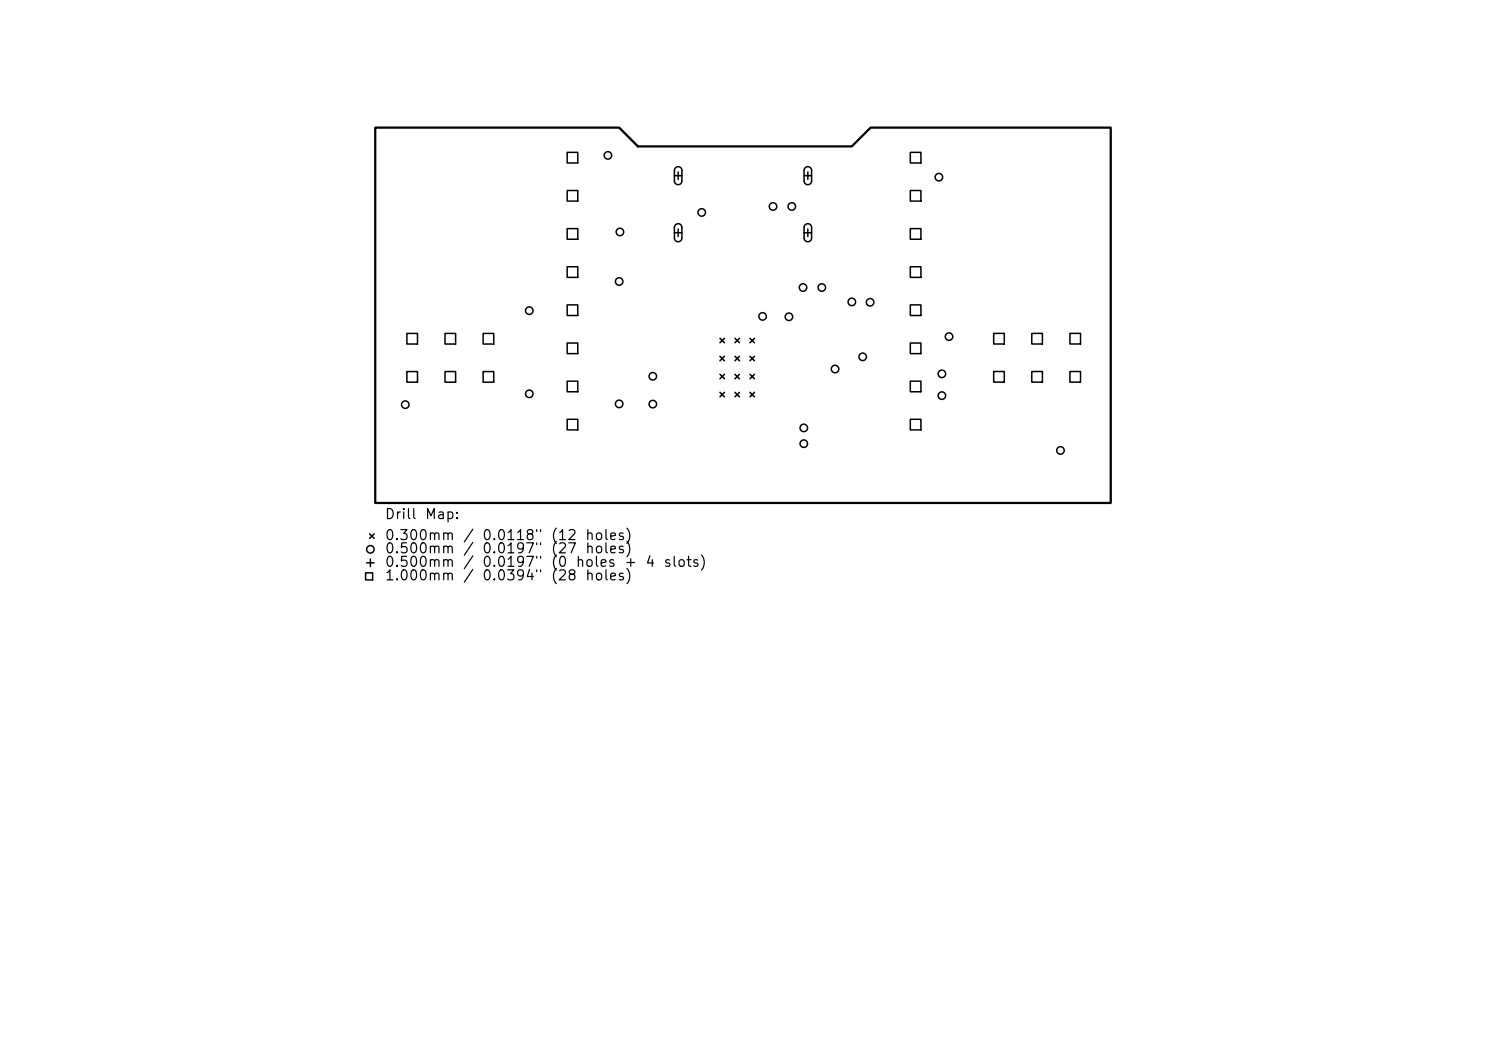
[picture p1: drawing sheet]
<svg xmlns="http://www.w3.org/2000/svg" width="297mm" height="210mm" viewBox="0 0 297 210" stroke-linecap="round" stroke-linejoin="round" font-family="sans-serif">
<defs><g id="words">
<g font-size="2">
<text x="76.8" y="104.2">Drill</text>
<text x="84.8" y="104.2">Map:</text>
<text x="76.8" y="108.4">0.300mm</text>
<text x="76.8" y="111.1">0.500mm</text>
<text x="76.8" y="113.8">0.500mm</text>
<text x="92.4" y="108.4">/</text>
<text x="92.4" y="113.8">/</text>
<text x="96.2" y="108.4">0.0118&quot;</text>
<text x="96.2" y="111.1">0.0197&quot;</text>
<text x="96.2" y="113.8">0.0197&quot;</text>
<text x="109.9" y="108.4">(12</text>
<text x="109.9" y="111.1">(27</text>
<text x="109.9" y="113.8">(0</text>
<text x="114.9" y="113.8">holes</text>
<text x="116.8" y="108.4">holes)</text>
<text x="124.6" y="113.8">+</text>
<text x="128.8" y="113.8">4</text>
<text x="132.5" y="113.8">slots)</text>
<text x="76.8" y="116.5">1.000mm</text>
<text x="92.4" y="116.5">/</text>
<text x="96.2" y="116.5">0.0394&quot;</text>
<text x="109.9" y="116.5">(28</text>
<text x="116.8" y="116.5">holes)</text>
</g>
</g></defs>
<path d="M75 25.5h48.8l3.7 3.8h42.8l3.7-3.8h48v75h-147z" fill="none" stroke="#000" stroke-width=".45"/>
<g fill="none" stroke="#000" stroke-width=".3">
<path d="M113.4 30.4h2.1v2.2h-2.1zM113.4 38.1h2.1v2.1h-2.1zM134.8 35.1h1.5M135 33.5a.75 .75 0 0 1 .8-.1 .75 .75 0 0 1 .5 .7v2.1a.75 .75 0 0 1-.8 .7 .75 .75 0 0 1-.7-.7v-2.2zM135.5 34.4v1.5M160.7 35.1h1.5M160.9 33.5a.75 .75 0 0 1 .8-.1 .75 .75 0 0 1 .5 .7v2.1a.75 .75 0 0 1-.7 .7 .75 .75 0 0 1-.8-.7v-2.2zM161.5 34.4v1.5M181.9 30.4h2.2v2.2h-2.2zM181.9 38.1h2.2v2.1h-2.2zM113.4 45.7h2.1v2.1h-2.1zM113.4 53.3h2.1v2.1h-2.1z"/>
<path d="M134.8 46.5h1.5M135 44.9a.75 .75 0 0 1 .8-.1 .75 .75 0 0 1 .5 .7v2.1a.75 .75 0 0 1-.8 .7 .75 .75 0 0 1-.7-.7v-2.2zM135.5 45.8v1.5M160.7 46.5h1.5M160.9 44.9a.75 .75 0 0 1 .8-.1 .75 .75 0 0 1 .5 .7v2.1a.75 .75 0 0 1-.7 .7 .75 .75 0 0 1-.8-.7v-2.2zM161.5 45.8v1.5M181.9 45.7h2.2v2.1h-2.2zM181.9 53.3h2.2v2.1h-2.2zM81.3 66.6h2.1v2.1h-2.1zM81.3 74.2h2.1v2.2h-2.1zM88.9 66.6h2.2v2.1h-2.2zM88.9 74.2h2.2v2.2h-2.2z"/>
<path d="M96.6 66.6h2.1v2.1h-2.1zM96.6 74.2h2.1v2.2h-2.1zM113.4 60.9h2.1v2.1h-2.1zM113.4 68.5h2.1v2.2h-2.1zM113.4 76.2h2.1v2.1h-2.1zM143.9 67.6l.9 .9M143.9 71.2l.9 .9M143.9 74.8l.9 .9M143.9 78.4l.9 .9M144.8 67.6l-.9 .9M144.8 71.2l-.9 .9M144.8 74.8l-.9 .9"/>
<path d="M144.8 78.4l-.9 .9M146.9 67.6l.9 .9M146.9 71.2l.9 .9M146.9 74.8l.9 .9M146.9 78.4l.9 .9M147.8 67.6l-.9 .9M147.8 71.2l-.9 .9M147.8 74.8l-.9 .9M147.8 78.4l-.9 .9M149.9 67.6l.9 .9M149.9 71.2l.9 .9M149.9 74.8l.9 .9"/>
<path d="M149.9 78.4l.9 .9M150.8 67.6l-.9 .9M150.8 71.2l-.9 .9M150.8 74.8l-.9 .9M150.8 78.4l-.9 .9M181.9 60.9h2.2v2.1h-2.2zM181.9 68.5h2.2v2.2h-2.2zM181.9 76.2h2.2v2.1h-2.2zM198.6 66.6h2.1v2.1h-2.1zM198.6 74.2h2.1v2.2h-2.1zM206.2 66.6h2.1v2.1h-2.1zM206.2 74.2h2.1v2.2h-2.1z"/>
<path d="M213.8 66.6h2.2v2.1h-2.2zM213.8 74.2h2.2v2.2h-2.2zM113.4 83.8h2.1v2.1h-2.1zM181.9 83.8h2.2v2.1h-2.2zM73.1 114.5h1.4v1.4h-1.4zM73.3 112.5h1.5M73.9 106.7l.9 .9M74 111.7v1.5M74.8 106.7l-.9 .9"/>
<circle cx="121.5" cy="31.1" r=".75"/>
<circle cx="187.7" cy="35.4" r=".75"/>
<circle cx="123.8" cy="56.3" r=".75"/>
<circle cx="123.9" cy="46.4" r=".75"/>
<circle cx="140.3" cy="42.5" r=".75"/>
<circle cx="154.5" cy="41.3" r=".75"/>
<circle cx="158.3" cy="41.3" r=".75"/>
<circle cx="160.5" cy="57.5" r=".75"/>
<circle cx="164.3" cy="57.5" r=".75"/>
<circle cx="105.8" cy="62.1" r=".75"/>
<circle cx="105.8" cy="78.7" r=".75"/>
<circle cx="130.5" cy="75.2" r=".75"/>
<circle cx="152.4" cy="63.2" r=".75"/>
<circle cx="157.7" cy="63.3" r=".75"/>
<circle cx="166.9" cy="73.7" r=".75"/>
<circle cx="170.3" cy="60.3" r=".75"/>
<circle cx="172.4" cy="71.3" r=".75"/>
<circle cx="173.9" cy="60.4" r=".75"/>
<circle cx="188.3" cy="79.1" r=".75"/>
<circle cx="188.3" cy="74.7" r=".75"/>
<circle cx="189.7" cy="67.3" r=".75"/>
<circle cx="81" cy="80.9" r=".75"/>
<circle cx="123.8" cy="80.7" r=".75"/>
<circle cx="130.5" cy="80.7" r=".75"/>
<circle cx="160.7" cy="85.5" r=".75"/>
<circle cx="160.7" cy="88.7" r=".75"/>
<circle cx="212" cy="90" r=".75"/>
<circle cx="74" cy="109.8" r=".75"/>
</g>
<use href="#words"/>
</svg>
